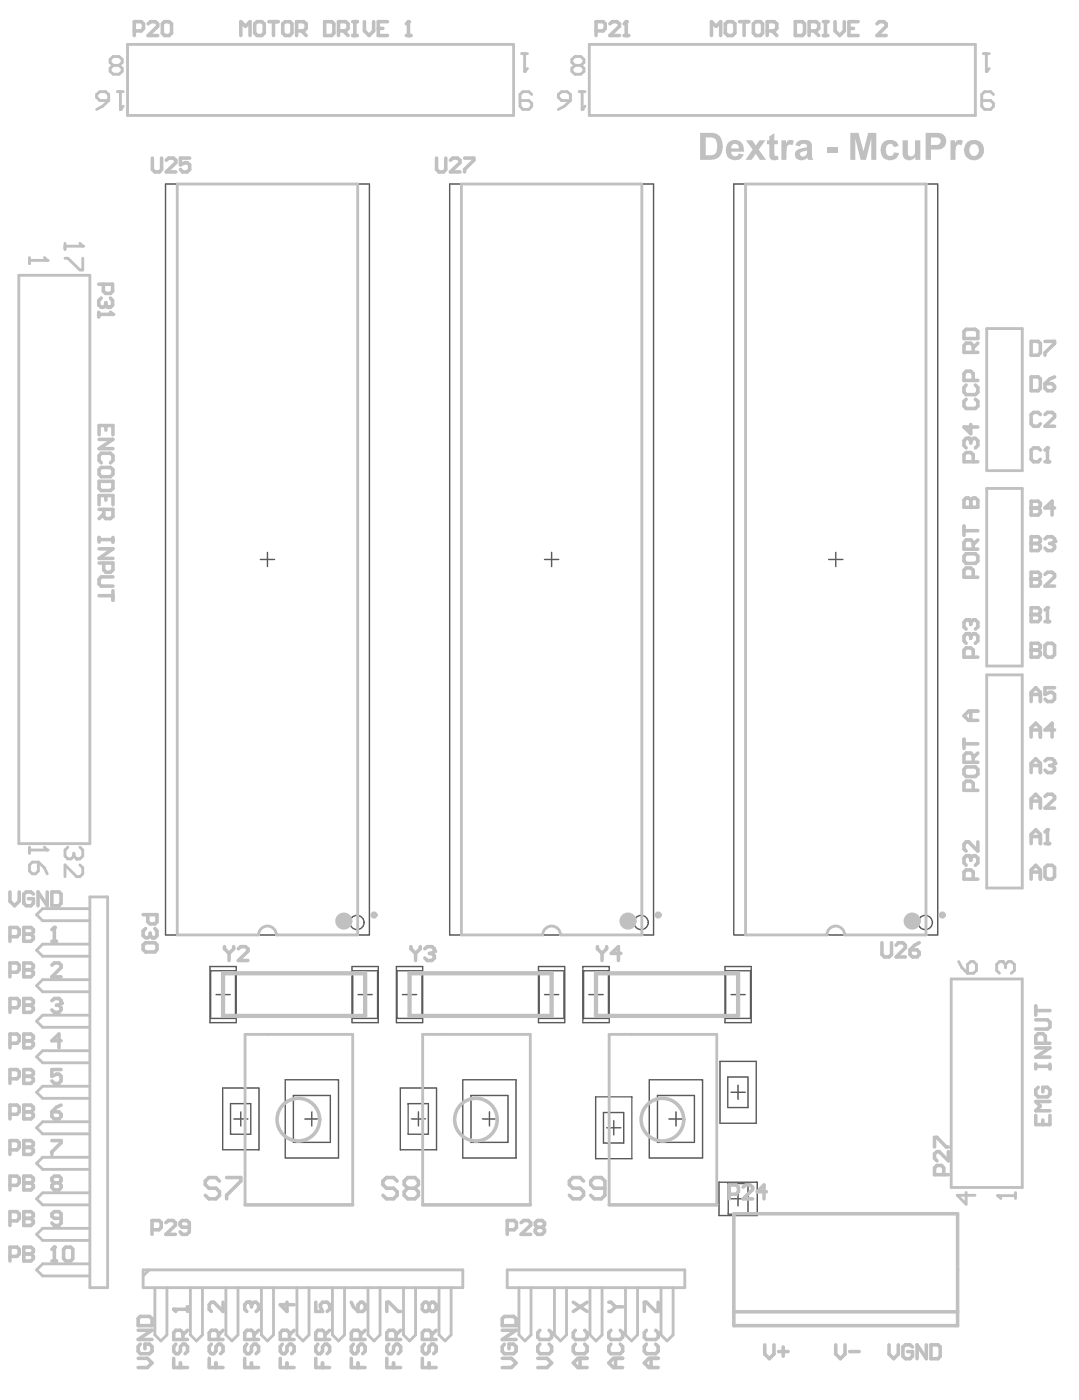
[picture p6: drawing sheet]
<svg xmlns="http://www.w3.org/2000/svg" width="128mm" height="166mm" viewBox="0 0 128 166" stroke-linecap="round" stroke-linejoin="round" font-family="sans-serif">
<g fill="none" stroke="#5a5a5a" stroke-width=".17">
<path d="M19.6 21.8h24.2v89.2h-24.2zM53.4 21.8h24.2v89.2h-24.2zM87.1 21.8h24.2v89.2h-24.2zM30.9 66.4h1.7M31.7 65.6v1.6M64.6 66.4h1.7M65.5 65.6v1.6M98.3 66.4h1.7M99.2 65.6v1.6M24.9 114.7h3.1v6.7h-3.1zM25 115.2h2.9v5.7h-2.9zM25.6 118h1.7"/>
<path d="M26.5 117.2v1.7M41.8 114.7h3.1v6.7h-3.1zM41.9 115.2h2.9v5.7h-2.9zM42.5 118h1.7M43.3 117.2v1.7M47 114.7h3.2v6.7h-3.2zM47.1 115.2h3v5.7h-3zM47.8 118h1.6M48.6 117.2v1.7M63.9 114.7h3.1v6.7h-3.1zM64 115.2h2.9v5.7h-2.9zM64.6 118h1.7"/>
<path d="M65.5 117.2v1.7M69.2 114.7h3.1v6.7h-3.1zM69.3 115.2h2.9v5.7h-2.9zM69.9 118h1.7M70.7 117.2v1.7M86 114.7h3.2v6.7h-3.2zM86.1 115.2h3v5.7h-3zM86.8 118h1.6M87.6 117.2v1.7M26.4 129.1h4.3v7.4h-4.3zM27.4 131h2.4v3.6h-2.4zM27.7 132.8h1.7"/>
<path d="M28.6 132v1.6M33.9 128.2h6.3v9.2h-6.3zM34.8 130h4.4v5.6h-4.4zM36.2 132.8h1.7M37 132v1.6M47.5 129.1h4.3v7.4h-4.3zM48.4 131h2.4v3.6h-2.4zM48.8 132.8h1.7M49.7 132v1.6M54.9 128.2h6.4v9.2h-6.4zM55.9 130h4.4v5.6h-4.4zM57.2 132.8h1.7"/>
<path d="M58.1 132v1.6M70.7 130.2h4.3v7.3h-4.3zM71.6 132h2.4v3.7h-2.4zM72 133.9h1.7M72.8 133v1.7M77.1 128.2h6.3v9.2h-6.3zM78 130h4.4v5.6h-4.4zM79.4 132.8h1.7M80.2 132v1.6M85.4 126h4.3v7.3h-4.3zM86.4 127.8h2.4v3.6h-2.4zM86.8 129.6h1.6"/>
<path d="M87.6 128.8v1.7M85.3 140.3h4.6v4h-4.6zM86.4 140.5h2.4v3.6h-2.4zM86.8 142.3h1.6M87.6 141.4v1.7"/>
<circle cx="42.4" cy="109.5" r=".84"/>
<circle cx="76.1" cy="109.5" r=".84"/>
<circle cx="109.8" cy="109.5" r=".84"/>
</g>
<g fill="none" stroke="#c0c0c0" stroke-width=".34">
<path d="M15.1 5.3h45.9v8.4h-45.9zM61.9 6.4h.7M62.3 6.4v2.1M63.1 11.2l-.3-.3h-.7l-.4 .3v1.4l.4 .4h.7l.3-.4v-.3l-.3-.4h-1.1M69.9 5.3h45.9v8.4h-45.9zM2.2 32.7h8.5v67.4h-8.5zM117.1 39h4.2v16.9h-4.2zM117.1 58h4.2v21h-4.2zM117.1 80.1h4.2v25.3h-4.2zM10.7 116.3h-5.6l-.8 .7 .8 .7h5.6M10.7 112.1h-5.6l-.8 .7 .8 .7h5.6M10.7 106.5h2.1v46.3h-2.1z"/>
<path d="M10.7 107.8h-5.6l-.8 .8 .8 .7h5.6M30.7 111h-9.7v-89.2h21.5v89.2h-9.7M64.4 111h-9.6v-89.2h21.4v89.2h-9.7M98.1 111h-9.6v-89.2h21.4v89.2h-9.7M112.9 116.2h8.4v24.7h-8.4zM10.7 137.4h-5.6l-.8 .7 .8 .7h5.6M10.7 133.1h-5.6l-.8 .8 .8 .7h5.6M10.7 128.9h-5.6l-.8 .7 .8 .8h5.6M10.7 120.5h-5.6l-.8 .7 .8 .7h5.6M10.7 124.7h-5.6l-.8 .7 .8 .7h5.6M10.7 150h-5.6l-.8 .7 .8 .7h5.6M10.7 145.8h-5.6l-.8 .7 .8 .7h5.6"/>
<path d="M10.7 141.6h-5.6l-.8 .7 .8 .7h5.6M17 150.7h37.9v2.1h-37.9zM17.7 150.7l-.7 .7M18.4 152.8v5.6l.7 .7 .7-.7v-5.6M22.6 152.8v5.6l.7 .7 .7-.7v-5.6M26.8 152.8v5.6l.7 .7 .7-.7v-5.6M29.1 143v-20.2h12.8v20.2M31 152.8v5.6l.7 .7 .8-.7v-5.6M35.2 152.8v5.6l.8 .7 .7-.7v-5.6M39.5 152.8v5.6l.7 .7 .7-.7v-5.6M43.7 152.8v5.6l.7 .7 .7-.7v-5.6M47.9 152.8v5.6l.7 .7 .7-.7v-5.6"/>
<path d="M50.2 143v-20.2h12.7v20.2M52.1 152.8v5.6l.7 .7 .7-.7v-5.6M60.2 150.7h21.1v2.1h-21.1zM61.6 152.8v5.6l.7 .7 .7-.7v-5.6M65.8 152.8v5.6l.7 .7 .7-.7v-5.6M70 152.8v5.6l.7 .7 .8-.7v-5.6M72.3 143v-20.2h12.8v20.2M74.2 152.8v5.6l.8 .7 .7-.7v-5.6M78.5 152.8v5.6l.7 .7 .7-.7v-5.6"/>
</g>
<path d="M26.5 115.5h16.8v5.1h-16.8zM48.6 115.5h16.9v5.1h-16.9zM70.7 115.5h16.9v5.1h-16.9z" fill="none" stroke="#c0c0c0" stroke-width=".51"/>
<g fill="none" stroke="#c0c0c0" stroke-width=".42">
<path d="M25.1 159.5l-.3 .3v.6l.3 .3h.3l.2-.3v-.6l.3-.3h.3l.3 .3v.6l-.3 .3M25.9 159v-.8l-.3-.3h-.5l-.3 .3v.8h1.7M26.5 154.6v1l-1.1-1h-.3l-.3 .2v.6l.3 .2M26.5 157.9l-.6 .5M29.1 143h12.8M41.7 154.6l.2 .5 .6 .5M41.9 159.5l-.2 .3v.6l.2 .3h.3l.3-.3v-.6l.3-.3h.2l.3 .3v.6l-.3 .3M42.8 159v-.8l-.3-.3h-.6l-.2 .3v.8h1.6M42.8 154.6h.2l.3 .2v.6l-.3 .2h-.5v-.8zM43.3 157.9l-.5 .5M50.2 143h12.7M72.3 143h12.8"/>
<path d="M87.1 144.1h26.6v13.2h-26.6zM87.1 155.7h26.6M24.8 161.2v1.1h1.7M25.6 161.8v.5M41.7 161.2v1.1h1.6M42.5 161.8v.5"/>
</g>
<circle cx="62.3" cy="8.5" r=".17" fill="#c0c0c0"/>
<path d="M62.6 8.1l-.3 .4M68.2 7.8l-.3 .3v.4l.3 .3h.7l.4-.3v-.4l-.4-.3M68.2 7.8l-.3-.4v-.4l.3-.3h.7l.4 .3v.4l-.4 .4M68.2 7.8h.7M116.7 6.4h.7M117.1 6.4v2.1" fill="none" stroke="#c0c0c0" stroke-width=".34"/>
<path d="M68 154.6l1.7 1M68.3 159.5l-.3 .3v.6l.3 .3h1.1l.3-.3v-.6l-.3-.3M68.3 157.9l-.3 .3v.5l.3 .3h1.1l.3-.3v-.5l-.3-.3M69.7 154.6l-1.7 1M68.8 161.2v1.1M69.7 161.2h-1.1l-.6 .6 .6 .5h1.1" fill="none" stroke="#c0c0c0" stroke-width=".42"/>
<circle cx="117.1" cy="8.5" r=".17" fill="#c0c0c0"/>
<path d="M117.4 8.1l-.3 .4M118.4 141.9h2.1M120.5 141.6v.6" fill="none" stroke="#c0c0c0" stroke-width=".34"/>
<circle cx="118.4" cy="141.9" r=".17" fill="#c0c0c0"/>
<path d="M118.4 141.9l.4 .3" fill="none" stroke="#c0c0c0" stroke-width=".34"/>
<path d="M48.8 112.4v.2l.5 .6M49.3 113.2v.8M49.9 112.4v.2l-.6 .6M50.4 112.6l.3-.2h.6l.3 .2v.3" fill="none" stroke="#c0c0c0" stroke-width=".42"/>
<circle cx="51.6" cy="112.9" r=".21" fill="#c0c0c0"/>
<path d="M51 113.2h.3M51.3 113.2l.3 .2v.3l-.3 .3h-.6l-.3-.3M51.6 112.9l-.3 .3M70.9 112.4v.2l.6 .6M71.5 113.2v.8M72 112.4v.2l-.5 .6M73.7 113.2h-1.2l.9-.8v1.6M90.8 159.6v1.1l.5 .6 .6-.6v-1.1M93 159.9v1.1M99.2 159.6v1.1l.5 .6 .6-.6v-1.1M92.4 160.4h1.1M100.8 160.4h1.2" fill="none" stroke="#c0c0c0" stroke-width=".42"/>
<path d="M9.5 100.5l.3 .4v.7l-.3 .3h-.4" fill="none" stroke="#c0c0c0" stroke-width=".34"/>
<circle cx="9.1" cy="101.9" r=".17" fill="#c0c0c0"/>
<path d="M3.5 100.5v.8M3.5 100.9h2.1M8.1 100.5l-.4 .4v.7l.4 .3h.3l.4-.3M8.8 101.6l.3 .3M8.8 101.3v.3M9.5 102.7l.3 .3v.7l-.3 .3h-.4l-1.4-1.3v1.3" fill="none" stroke="#c0c0c0" stroke-width=".34"/>
<circle cx="5.6" cy="100.9" r=".17" fill="#c0c0c0"/>
<path d="M3.5 30.6v.7M3.5 30.9h2.1M3.5 102.7l.3-.4h.8v1.1l-.4 .3h-.4l-.3-.3zM4.6 102.3l.7 .7 .3 .7M5.3 100.5l.3 .4" fill="none" stroke="#c0c0c0" stroke-width=".34"/>
<circle cx="5.6" cy="30.9" r=".17" fill="#c0c0c0"/>
<path d="M5.3 30.6l.3 .3" fill="none" stroke="#c0c0c0" stroke-width=".34"/>
<path d="M11.7 33.7h1.7v.9l-.3 .2h-.5l-.3-.2v-.9M13.1 35.4l.3 .3v.5l-.3 .3h-.3" fill="none" stroke="#c0c0c0" stroke-width=".42"/>
<circle cx="12.8" cy="36.5" r=".21" fill="#c0c0c0"/>
<path d="M11.7 37.1v.5M11.7 37.3h1.7M12 35.4l-.3 .3v.5l.3 .3h.3l.3-.3M12.6 36.2l.2 .3M12.6 35.9v.3" fill="none" stroke="#c0c0c0" stroke-width=".42"/>
<circle cx="13.4" cy="37.3" r=".21" fill="#c0c0c0"/>
<path d="M13.1 37.1l.3 .2" fill="none" stroke="#c0c0c0" stroke-width=".42"/>
<path d="M13.4 7.8l-.3 .3v.4l.3 .3h.7l.4-.3v-.4l-.4-.3M13.4 7.8l-.3-.4v-.4l.3-.3h.7l.4 .3v.4l-.4 .4M13.4 7.8h.7M14 10.9h.6M14.3 10.9v2.1" fill="none" stroke="#c0c0c0" stroke-width=".34"/>
<circle cx="14.3" cy="13" r=".17" fill="#c0c0c0"/>
<path d="M11.5 11.2l.3-.3h.7l.4 .3v.7h-1.1l-.3-.3zM12.9 11.9l-.7 .7-.7 .4M14.6 12.6l-.3 .4" fill="none" stroke="#c0c0c0" stroke-width=".34"/>
<path d="M20.6 155.4h1.7M20.9 159.5l-.3 .3v.6l.3 .3h.3l.2-.3v-.6l.3-.3h.3l.3 .3v.6l-.3 .3M21.7 159v-.8l-.3-.3h-.5l-.3 .3v.8h1.7M22.3 155.1v.5M22.3 157.9l-.6 .5M20.6 161.2v1.1h1.7M21.4 161.8v.5" fill="none" stroke="#c0c0c0" stroke-width=".42"/>
<circle cx="20.6" cy="155.4" r=".21" fill="#c0c0c0"/>
<g fill="none" stroke="#c0c0c0" stroke-width=".42">
<path d="M18.1 18.8v1.3l.3 .3h.5l.3-.3v-1.3M19.7 19l.3-.2h.6l.3 .2v.3l-1.2 1.1h1.2M22.5 18.8h-1.1v.8l.6-.3h.2l.3 .3v.5l-.3 .3h-.5l-.3-.3M104.7 111.9v1.4l.3 .3h.5l.3-.3v-1.4M106.4 112.2l.2-.3h.6l.3 .3v.3l-1.1 1.1h1.1M108 112.7h.8l.3 .3v.3l-.3 .3h-.5l-.3-.3zM109.1 111.9l-.6 .3-.5 .5M16.4 157.9h1.6l-1.6 1.1h1.6M16.7 159.5l-.3 .3v.6l.3 .3h1l.3-.3v-.6l-.3-.3h-.5v.6M16.7 156.2h1l.3 .3v.8h-1.6v-.8zM18 146h.9l.2-.3v-.6l-.2-.2h-.9v1.6M19.7 145.1l.3-.2h.5l.3 .2v.3l-1.1 1.1h1.1"/>
<path d="M20.6 155.4l.3 .2M22.5 145.7h-.9l-.2-.3v-.3l.2-.2h.6l.3 .2v1.1l-.3 .3h-.6l-.2-.3M33.5 159.5l-.2 .3v.6l.2 .3h.3l.3-.3v-.6l.3-.3h.2l.3 .3v.6l-.3 .3M34.1 154.6v1l-.8-.8h1.6M34.4 159v-.8l-.3-.3h-.6l-.2 .3v.8h1.6M34.9 157.9l-.5 .5M37.5 154.6v1h.8l-.3-.5v-.3l.3-.2h.5l.3 .2v.6l-.3 .2M37.7 159.5l-.2 .3v.6l.2 .3h.3l.3-.3v-.6l.3-.3h.2l.3 .3v.6l-.3 .3M38.6 159v-.8l-.3-.3h-.6l-.2 .3v.8h1.6M39.1 157.9l-.5 .5M45.9 155.6v-1h.3l1.1 1h.3M46.2 159.5l-.3 .3v.6l.3 .3h.3l.2-.3v-.6l.3-.3h.3l.3 .3v.6l-.3 .3"/>
<path d="M47 159v-.8l-.3-.3h-.5l-.3 .3v.8h1.7M47.1 140.2l-.4-.4h-.8l-.5 .4v.4l.5 .4h.8l.4 .4v.5l-.4 .4h-.8l-.5-.4M47.6 157.9l-.6 .5M48.4 141l-.4-.4v-.4l.4-.4h.8l.5 .4v.4l-.5 .4M48.4 141h.8M48.4 141l-.4 .4v.5l.4 .4h.8l.5-.4v-.5l-.5-.4M50.4 159.5l-.3 .3v.6l.3 .3h.3l.2-.3v-.6l.3-.3h.3l.3 .3v.6l-.3 .3M50.9 154.8l-.2-.2h-.3l-.3 .2v.6l.3 .2h.3l.2-.2M50.9 154.8l.3-.2h.3l.3 .2v.6l-.3 .2h-.3l-.3-.2M50.9 154.8v.6M51.2 159v-.8l-.3-.3h-.5l-.3 .3v.8h1.7M51.8 157.9l-.6 .5"/>
<path d="M59.6 157.9h1.7l-1.7 1.1h1.7M59.9 159.5l-.3 .3v.6l.3 .3h1.1l.3-.3v-.6l-.3-.3h-.6v.6M59.9 156.2h1.1l.3 .3v.8h-1.7v-.8zM60.2 146h.8l.3-.3v-.6l-.3-.2h-.8v1.6M61.8 145.1l.3-.2h.6l.3 .2v.3l-1.2 1.1h1.2M63.8 145.7l-.3-.3v-.3l.3-.2h.5l.3 .2v.3l-.3 .3M63.8 145.7l-.3 .3v.2l.3 .3h.5l.3-.3v-.2l-.3-.3M63.8 145.7h.5M64.1 159.5l-.3 .3v.6l.3 .3h1.1l.3-.3v-.6l-.3-.3M64.1 157.9l-.3 .3v.5l.3 .3h1.1l.3-.3v-.5l-.3-.3M72.3 154.6h.2l.6 .5M72.5 159.5l-.2 .3v.6l.2 .3h1.1l.3-.3v-.6l-.3-.3"/>
<path d="M72.5 157.9l-.2 .3v.5l.2 .3h1.1l.3-.3v-.5l-.3-.3M73.1 155.1l-.6 .5h-.2M73.1 155.1h.8M76.7 159.5l-.2 .3v.6l.2 .3h1.1l.3-.3v-.6l-.3-.3M76.7 157.9l-.2 .3v.5l.2 .3h1.1l.3-.3v-.5l-.3-.3M78.1 154.6v1h-.3l-1.1-1h-.2v1M86.5 141.7h.9l.2-.3v-.5l-.2-.3h-.9v1.7M88.2 140.9l.3-.3h.5l.3 .3v.3l-1.1 1.1h1.1M91 141.4h-1.1l.8-.8v1.7M16.4 161.2h1.1l.5 .6-.5 .5h-1.1M33.3 161.2v1.1h1.6M34.1 161.8v.5"/>
<path d="M37.5 161.2v1.1h1.6M38.3 161.8v.5M45.9 161.2v1.1h1.7M46.7 161.8v.5M50.1 161.2v1.1h1.7M50.9 161.8v.5M59.6 161.2h1.1l.6 .6-.6 .5h-1.1M63.8 161.2h1.1l.6 .6-.6 .5h-1.1M73.1 161.2v1.1M73.9 161.2h-1.1l-.5 .6 .5 .5h1.1M77.3 161.2v1.1M78.1 161.2h-1.1l-.5 .6 .5 .5h1.1"/>
</g>
<path d="M113.8 114.1l.4 .7 .6 .7M114.8 114.5l.4-.4h.3l.4 .4v.7l-.4 .3h-.7zM119 114.1h-.4l-.3 .4v.7l.3 .3M114.7 141.5v1.4l-1.1-1h2.1" fill="none" stroke="#c0c0c0" stroke-width=".34"/>
<circle cx="119" cy="114.1" r=".17" fill="#c0c0c0"/>
<path d="M119 114.1l.3 .4M119.3 114.5v.3M119.3 114.5l.4-.4h.3l.4 .4v.7l-.4 .3" fill="none" stroke="#c0c0c0" stroke-width=".34"/>
<path d="M115 101.6h-.3l-.3 .3v.5l.3 .3M115.5 104.3v-.8l-.3-.3h-.5l-.3 .3v.8h1.7" fill="none" stroke="#c0c0c0" stroke-width=".42"/>
<circle cx="115" cy="101.6" r=".21" fill="#c0c0c0"/>
<g fill="none" stroke="#c0c0c0" stroke-width=".42">
<path d="M115 75.2h-.3l-.3 .3v.6l.3 .2M115.5 78v-.8l-.3-.3h-.5l-.3 .3v.8h1.7M114.4 87.7v1.1M114.4 88.3h1.7M114.7 91h1.1l.3 .3v.6l-.3 .3h-1.1l-.3-.3v-.6zM115.2 84.4v1.1M115.5 90.5v-.8l-.3-.3h-.5l-.3 .3v.8h1.7M115.5 93.8v-.8l-.3-.3h-.5l-.3 .3v.8h1.7M116.1 99.9v1.1l-1.1-1.1h-.3l-.3 .3v.6l.3 .2M116.1 89.4l-.6 .5M116.1 84.4h-1.1l-.6 .5 .6 .6h1.1M115 101.6l.2 .3"/>
<path d="M115.2 101.9v.2M115.2 101.9l.3-.3h.3l.3 .3v.5l-.3 .3"/>
</g>
<circle cx="115" cy="75.2" r=".21" fill="#c0c0c0"/>
<path d="M115 75.2l.2 .3M115 73.6h-.3l-.3 .3v.5l.3 .3M115.2 75.5v.3M115.2 75.5l.3-.3h.3l.3 .3v.6l-.3 .2" fill="none" stroke="#c0c0c0" stroke-width=".42"/>
<circle cx="115" cy="73.6" r=".21" fill="#c0c0c0"/>
<path d="M114.4 60.2h1.7v-.8l-.3-.3h-.3l-.3 .3v.8M114.4 62.4v1.1M114.4 63h1.7M114.7 65.7h1.1l.3 .3v.6l-.3 .3h-1.1l-.3-.3v-.6zM115 73.6l.2 .3M115.2 73.9v.2M115.2 73.9l.3-.3h.3l.3 .3v.5l-.3 .3M115.5 68.5v-.8l-.3-.3h-.5l-.3 .3v.8h1.7M115.5 65.2v-.8l-.3-.3h-.5l-.3 .3v.8h1.7M116.1 64.1l-.6 .5" fill="none" stroke="#c0c0c0" stroke-width=".42"/>
<circle cx="115.2" cy="60.2" r=".21" fill="#c0c0c0"/>
<path d="M115 52h-.3l-.3 .3v.6l.3 .3M115.5 54.8v-.8l-.3-.3h-.5l-.3 .3v.8h1.7M114.4 60.2v-.8l.3-.3h.3l.2 .3v.8" fill="none" stroke="#c0c0c0" stroke-width=".42"/>
<circle cx="115" cy="52" r=".21" fill="#c0c0c0"/>
<g fill="none" stroke="#c0c0c0" stroke-width=".42">
<path d="M11.8 51.6v-1.1h1.6v1.1M11.8 55.7l.2-.2h1.1l.3 .2v.6l-.3 .3h-1.1l-.2-.3zM11.8 57.1h1.6v.9l-.3 .2h-1.1l-.2-.2zM11.8 59.9v-1.1h1.6v1.1M11.8 52.2h1.6l-1.6 1h1.6M12 54.9l-.2-.3v-.5l.2-.3h1.1l.3 .3v.5l-.3 .3M12.6 50.5v.6M12.6 58.8v.6M115 52l.2 .3M115.2 50.4v1.1l-.8-.8h1.7M115.2 52.3v.3M115.2 52.3l.3-.3h.3l.3 .3v.6l-.3 .3"/>
<path d="M11.8 60.5h1.6v.8l-.3 .3h-.5l-.3-.3v-.8M11.8 66.8h1.6v.8l-.3 .3h-.5l-.3-.3v-.8M11.8 63.8v.5M11.8 64h1.6M11.8 65.1h1.6l-1.6 1.2h1.6M11.8 70.7h1.6M12.3 61l-.5 .6M13.4 63.8v.5M13.4 70.1v1.1M13.4 68.5h-1.4l-.2 .3v.5l.2 .3h1.4"/>
</g>
<path d="M117.9 11.2l-.3-.3h-.7l-.4 .3v1.4l.4 .4h.7l.3-.4v-.3l-.3-.4h-1.1M7.7 28.9v.7M7.7 29.2h2.1" fill="none" stroke="#c0c0c0" stroke-width=".34"/>
<circle cx="9.8" cy="29.2" r=".17" fill="#c0c0c0"/>
<path d="M7.7 30.7h.4l1.4 1.3h.3v-1.3M9.5 28.9l.3 .3" fill="none" stroke="#c0c0c0" stroke-width=".34"/>
<path d="M17 108.6h1.6v.8l-.2 .3h-.6l-.3-.3v-.8M18.4 110.2l.2 .3v.5l-.2 .3h-.3" fill="none" stroke="#c0c0c0" stroke-width=".42"/>
<circle cx="18.1" cy="111.3" r=".21" fill="#c0c0c0"/>
<path d="M15.9 3.7h.9l.2-.3v-.6l-.2-.2h-.9v1.6M17.6 2.8l.3-.2h.5l.3 .2v.3l-1.1 1.1h1.1M19.5 2.6h.6l.3 .2v1.1l-.3 .3h-.6l-.2-.3v-1.1zM70.7 3.7h.9l.2-.3v-.6l-.2-.2h-.9v1.6M72.4 2.8l.3-.2h.5l.3 .2v.3l-1.1 1.1h1.1M74.1 4.2h.5M74.3 2.6v1.6M17 112.1l.3-.2h1.1l.2 .2v.6l-.2 .3h-1.1l-.3-.3zM17.3 110.2l-.3 .3v.5l.3 .3h.2l.3-.3M17.8 111l.3 .3M17.8 110.8v.2" fill="none" stroke="#c0c0c0" stroke-width=".42"/>
<circle cx="74.3" cy="2.6" r=".21" fill="#c0c0c0"/>
<path d="M74.3 2.6l-.2 .2M114.4 39.3l.3-.2h1.1l.3 .2v.9h-1.7zM114.7 47.4l-.3 .2v.6l.3 .3h1.1l.3-.3v-.6l-.3-.2M114.7 45.7l-.3 .3v.5l.3 .3h1.1l.3-.3v-.5l-.3-.3M115.5 41.8v-.8l-.3-.3h-.5l-.3 .3v.8h1.7M115.5 45.2v-.8l-.3-.3h-.5l-.3 .3v.8h1.7M116.1 40.7l-.6 .6M2.8 139.6v1.6h.9l.3-.3v-.2l-.3-.3h-.9M110.9 136.1v-1.1h.3l1.1 1.1h.3M112 139.4v-.8l-.2-.3h-.6l-.3 .3v.8h1.7M112.6 136.7v1.1l-1.1-1.1h-.3l-.3 .2v.6l.3 .3M1.2 140.7h.8l.3-.3v-.6l-.3-.2h-.8v1.6" fill="none" stroke="#c0c0c0" stroke-width=".42"/>
<circle cx="2.8" cy="140.4" r=".21" fill="#c0c0c0"/>
<path d="M1.2 123.8h.8l.3-.3v-.5l-.3-.3h-.8v1.7M2.8 139.6h.9l.3 .2v.3l-.3 .3h-.9M2.8 122.7v1.7h.9l.3-.3v-.3l-.3-.3h-.9M6.4 140.4h.6M6.4 140.4l-.2-.3v-.3l.2-.2h.6l.3 .2v.3l-.3 .3M6.4 140.4l-.2 .3v.2l.2 .3h.6l.3-.3v-.2l-.3-.3" fill="none" stroke="#c0c0c0" stroke-width=".42"/>
<circle cx="2.8" cy="123.5" r=".21" fill="#c0c0c0"/>
<g fill="none" stroke="#c0c0c0" stroke-width=".42">
<path d="M122.4 72.1v1.7h.8l.3-.3v-.3l-.3-.3h-.8M122.4 87.5v-1.1l.5-.6 .6 .6v1.1M122.4 86.6h1.1M125.2 86.6h-1.2l.9-.8v1.7M1.2 105.9v1.1l.5 .5 .6-.5v-1.1M4 106.1l-.3-.2h-.6l-.3 .2v1.1l.3 .3h.6l.3-.3v-.5h-.6M5.6 105.9v1.6l-1.1-1.6v1.6M6.2 105.9h.8l.3 .2v1.1l-.3 .3h-.8zM26.6 112.4v.2l.6 .6M27.2 113.2v.8M27.7 112.4v.2l-.5 .6M28.3 112.6l.3-.2h.5l.3 .2v.3l-1.1 1.1h1.1"/>
<path d="M122.4 104.3v-1.1l.5-.5 .6 .5v1.1M122.4 103.5h1.1M124 103l.3-.3h.6l.3 .3v1l-.3 .3h-.6l-.3-.3zM2.8 122.7h.9l.3 .3v.3l-.3 .2h-.9M7.3 123.5h-1.1l.8-.8v1.7M105.5 159.6v1.1l.6 .6 .5-.6v-1.1M108.3 159.9l-.3-.3h-.5l-.3 .3v1.1l.3 .3h.5l.3-.3v-.6h-.6M109.9 159.6v1.7l-1.1-1.7v1.7M110.5 159.6h.8l.3 .3v1.1l-.3 .3h-.8z"/>
</g>
<circle cx="122.4" cy="72.9" r=".21" fill="#c0c0c0"/>
<path d="M122.4 72.1h.8l.3 .3v.3l-.3 .2h-.8M124 73.8h.6M124.3 72.1v1.7" fill="none" stroke="#c0c0c0" stroke-width=".42"/>
<circle cx="124.3" cy="72.1" r=".21" fill="#c0c0c0"/>
<path d="M123.5 49.2l-.3-.3h-.5l-.3 .3v1.1l.3 .3h.5l.3-.3M124 49.2l.3-.3h.6l.3 .3v.3l-1.2 1.1h1.2M124.3 72.1l-.3 .3M1.2 144.9h.8l.3-.3v-.5l-.3-.3h-.8v1.6M2.8 143.8v1.6h.9l.3-.2v-.3l-.3-.3h-.9" fill="none" stroke="#c0c0c0" stroke-width=".42"/>
<circle cx="2.8" cy="144.6" r=".21" fill="#c0c0c0"/>
<path d="M1.2 132.3h.8l.3-.3v-.6l-.3-.2h-.8v1.6M2.8 131.2v1.6h.9l.3-.3v-.2l-.3-.3h-.9M2.8 143.8h.9l.3 .3v.3l-.3 .2h-.9M7.3 144.6h-.9l-.2-.2v-.3l.2-.3h.6l.3 .3v1.1l-.3 .2h-.6l-.2-.2" fill="none" stroke="#c0c0c0" stroke-width=".42"/>
<circle cx="2.8" cy="132" r=".21" fill="#c0c0c0"/>
<path d="M1.2 128h.8l.3-.3v-.5l-.3-.3h-.8v1.7M2.8 131.2h.9l.3 .2v.3l-.3 .3h-.9M2.8 126.9v1.7h.9l.3-.3v-.3l-.3-.3h-.9M6.2 132h.8l.3 .3v.2l-.3 .3h-.6l-.2-.3zM7.3 131.2l-.6 .2-.5 .6" fill="none" stroke="#c0c0c0" stroke-width=".42"/>
<circle cx="2.8" cy="127.7" r=".21" fill="#c0c0c0"/>
<path d="M1.2 119.6h.8l.3-.3v-.5l-.3-.3h-.8v1.7M2.8 118.5v1.7h.9l.3-.3v-.3l-.3-.3h-.9M2.8 126.9h.9l.3 .3v.3l-.3 .2h-.9M7.3 126.9h-1.1v.8l.5-.2h.3l.3 .2v.6l-.3 .3h-.6l-.2-.3" fill="none" stroke="#c0c0c0" stroke-width=".42"/>
<circle cx="2.8" cy="119.3" r=".21" fill="#c0c0c0"/>
<path d="M2.8 118.5h.9l.3 .3v.3l-.3 .2h-.9M6.2 118.8l.2-.3h.6l.3 .3v.3" fill="none" stroke="#c0c0c0" stroke-width=".42"/>
<circle cx="7.3" cy="119.1" r=".21" fill="#c0c0c0"/>
<path d="M1.2 115.4h.8l.3-.3v-.6l-.3-.2h-.8v1.6M2.8 114.3v1.6h.9l.3-.3v-.2l-.3-.3h-.9M6.7 119.3h.3M7 119.3l.3 .3v.3l-.3 .3h-.6l-.2-.3M7.3 119.1l-.3 .2" fill="none" stroke="#c0c0c0" stroke-width=".42"/>
<circle cx="2.8" cy="115.1" r=".21" fill="#c0c0c0"/>
<path d="M2.8 114.3h.9l.3 .2v.3l-.3 .3h-.9M6.2 114.5l.2-.2h.6l.3 .2v.3l-1.1 1.1h1.1M29.3 159.5l-.3 .3v.6l.3 .3h.3l.2-.3v-.6l.3-.3h.3l.3 .3v.6l-.3 .3M29.6 154.6h-.3l-.3 .2v.6l.3 .2M30.1 159v-.8l-.3-.3h-.5l-.3 .3v.8h1.7M30.7 157.9l-.6 .5M29 161.2v1.1h1.7M29.8 161.8v.5" fill="none" stroke="#c0c0c0" stroke-width=".42"/>
<circle cx="29.6" cy="154.6" r=".21" fill="#c0c0c0"/>
<path d="M51.8 18.8v1.3l.3 .3h.6l.2-.3v-1.3M53.5 19l.2-.2h.6l.3 .2v.3l-1.1 1.1h1.1M55.1 18.8h1.1v.2l-1.1 1.1v.3M26.9 139.8h1.7v.4l-1.7 1.7v.4M26.1 140.2l-.5-.4h-.8l-.4 .4v.4l.4 .4h.8l.5 .4v.5l-.5 .4h-.8l-.4-.4M29.6 154.6l.2 .2M29.8 154.8v.3M29.8 154.8l.3-.2h.3l.3 .2v.6l-.3 .2M69.3 140.2l-.5-.4h-.8l-.4 .4v.4l.4 .4h.8l.5 .4v.5l-.5 .4h-.8l-.4-.4M71.8 141h-1.3l-.4-.4v-.4l.4-.4h.9l.4 .4v1.7l-.4 .4h-.9l-.4-.4" fill="none" stroke="#c0c0c0" stroke-width=".42"/>
<path d="M68.8 10.9h.6M69.1 10.9v2.1" fill="none" stroke="#c0c0c0" stroke-width=".34"/>
<circle cx="69.1" cy="13" r=".17" fill="#c0c0c0"/>
<path d="M66.3 11.2l.3-.3h.7l.4 .3v.7h-1.1l-.3-.3zM67.7 11.9l-.7 .7-.7 .4M69.4 12.6l-.3 .4" fill="none" stroke="#c0c0c0" stroke-width=".34"/>
<path d="M122.4 99.3h1.1M124.3 98.5v1.6M122.4 100.1v-1.1l.5-.5 .6 .5v1.1M124 100.1h.6" fill="none" stroke="#c0c0c0" stroke-width=".42"/>
<circle cx="124.3" cy="98.5" r=".21" fill="#c0c0c0"/>
<path d="M122.4 91.7v-1.1l.5-.5 .6 .5v1.1M122.4 90.9h1.1M124 90.3l.3-.2h.6l.3 .2v.3M124.3 98.5l-.3 .2" fill="none" stroke="#c0c0c0" stroke-width=".42"/>
<circle cx="125.2" cy="90.6" r=".21" fill="#c0c0c0"/>
<path d="M122.4 76.3v1.7h.8l.3-.3v-.3l-.3-.2h-.8M122.4 95.9v-1.1l.5-.5 .6 .5v1.1M122.4 95.1h1.1M124 94.5l.3-.2h.6l.3 .2v.3l-1.2 1.1h1.2M124.6 90.9h.3M124.9 90.9l.3 .2v.3l-.3 .3h-.6l-.3-.3M125.2 90.6l-.3 .3" fill="none" stroke="#c0c0c0" stroke-width=".42"/>
<circle cx="122.4" cy="77.2" r=".21" fill="#c0c0c0"/>
<path d="M122.4 59.5v1.6h.8l.3-.3v-.2l-.3-.3h-.8M122.4 76.3h.8l.3 .3v.3l-.3 .3h-.8M124 76.6l.3-.3h.6l.3 .3v1.1l-.3 .3h-.6l-.3-.3z" fill="none" stroke="#c0c0c0" stroke-width=".42"/>
<circle cx="122.4" cy="60.3" r=".21" fill="#c0c0c0"/>
<path d="M122.4 59.5h.8l.3 .2v.3l-.3 .3h-.8M122.4 63.7v1.6h.8l.3-.2v-.3l-.3-.3h-.8M125.2 60.3h-1.2l.9-.8v1.6" fill="none" stroke="#c0c0c0" stroke-width=".42"/>
<circle cx="122.4" cy="64.5" r=".21" fill="#c0c0c0"/>
<path d="M122.4 63.7h.8l.3 .3v.3l-.3 .2h-.8M124 64l.3-.3h.6l.3 .3v.3" fill="none" stroke="#c0c0c0" stroke-width=".42"/>
<circle cx="125.2" cy="64.3" r=".21" fill="#c0c0c0"/>
<path d="M122.4 44.7h.8l.3 .3v1.1l-.3 .3h-.8zM123.5 53.4l-.3-.2h-.5l-.3 .2v1.1l.3 .3h.5l.3-.3M124 45.5h.9l.3 .3v.3l-.3 .3h-.6l-.3-.3zM124 54.8h.6M124.3 53.2v1.6M125.2 44.7l-.6 .3-.6 .5M124.6 64.5h.3M124.9 64.5l.3 .3v.3l-.3 .2h-.6l-.3-.2M125.2 64.3l-.3 .2" fill="none" stroke="#c0c0c0" stroke-width=".42"/>
<circle cx="124.3" cy="53.2" r=".21" fill="#c0c0c0"/>
<path d="M122.4 40.5h.8l.3 .3v1.1l-.3 .3h-.8zM124 40.5h1.2v.3l-1.2 1.1v.3M124.3 53.2l-.3 .2M1.2 136.5h.8l.3-.3v-.6l-.3-.2h-.8v1.6M2.8 135.4v1.6h.9l.3-.3v-.2l-.3-.3h-.9" fill="none" stroke="#c0c0c0" stroke-width=".42"/>
<circle cx="2.8" cy="136.2" r=".21" fill="#c0c0c0"/>
<path d="M1.2 111.2h.8l.3-.3v-.6l-.3-.2h-.8v1.6M2.8 110.1v1.6h.9l.3-.3v-.2l-.3-.3h-.9M2.8 135.4h.9l.3 .2v.3l-.3 .3h-.9M6.2 135.4h1.1v.2l-1.1 1.1v.3" fill="none" stroke="#c0c0c0" stroke-width=".42"/>
<circle cx="2.8" cy="110.9" r=".21" fill="#c0c0c0"/>
<path d="M2.8 110.1h.9l.3 .2v.3l-.3 .3h-.9M6.2 111.7h.5M6.4 110.1v1.6" fill="none" stroke="#c0c0c0" stroke-width=".42"/>
<circle cx="6.4" cy="110.1" r=".21" fill="#c0c0c0"/>
<g fill="none" stroke="#c0c0c0" stroke-width=".42">
<path d="M28.6 4.2v-1.6l.5 .5 .6-.5v1.6M30.2 2.8l.3-.2h.6l.3 .2v1.1l-.3 .3h-.6l-.3-.3zM31.9 2.6h1.1M32.5 2.6v1.6M33.6 2.8l.3-.2h.5l.3 .2v1.1l-.3 .3h-.5l-.3-.3zM35.2 3.7h.8l.3-.3v-.6l-.3-.2h-.8v1.6M35.8 3.7l.5 .5M38.5 2.6h.9l.2 .2v1.1l-.2 .3h-.9zM40.2 3.7h.8l.3-.3v-.6l-.3-.2h-.8v1.6M40.8 3.7l.5 .5M41.9 2.6h.5M41.9 4.2h.5"/>
<path d="M42.1 2.6v1.6M43.3 2.6v1.1l.5 .5 .5-.5v-1.1M44.9 3.4h.5M46 2.6h-1.1v1.6h1.1M48.2 4.2h.6M48.5 2.6v1.6M6.4 110.1l-.2 .2"/>
</g>
<circle cx="48.5" cy="2.6" r=".21" fill="#c0c0c0"/>
<g fill="none" stroke="#c0c0c0" stroke-width=".42">
<path d="M48.5 2.6l-.3 .2M84.4 4.2v-1.6l.6 .5 .5-.5v1.6M86.1 2.8l.3-.2h.5l.3 .2v1.1l-.3 .3h-.5l-.3-.3zM87.8 2.6h1.1M88.3 2.6v1.6M89.4 2.8l.3-.2h.6l.2 .2v1.1l-.2 .3h-.6l-.3-.3zM91.1 3.7h.8l.3-.3v-.6l-.3-.2h-.8v1.6M91.6 3.7l.6 .5M94.4 2.6h.8l.3 .2v1.1l-.3 .3h-.8zM96 3.7h.9l.3-.3v-.6l-.3-.2h-.9v1.6M96.6 3.7l.6 .5M97.7 2.6h.6"/>
<path d="M97.7 4.2h.6M98 2.6v1.6M99.1 2.6v1.1l.6 .5 .5-.5v-1.1M100.8 3.4h.5M101.8 2.6h-1v1.6h1M104.1 2.8l.2-.2h.6l.3 .2v.3l-1.1 1.1h1.1M122.4 67.9v1.7h.8l.3-.3v-.3l-.3-.3h-.8M122.9 119.4v1.1M122.9 119.9h1.7M122.9 126.3v.6M122.9 132.4v1.1h1.7v-1.1M122.9 121h1.4l.3 .3v.6l-.3 .2h-1.4"/>
<path d="M122.9 126.6h1.7M122.9 124.4h1.7l-1.7 1.1h1.7M123.2 129l-.3 .3v.6l.3 .3h1.1l.3-.3v-.6l-.3-.3h-.5v.6M123.8 132.9v.6M124.1 123.8v-.8l-.3-.3h-.6l-.3 .3v.8h1.7M124.6 126.3v.6M124.6 130.7h-1.7l.6 .6-.6 .5h1.7"/>
</g>
<circle cx="122.4" cy="68.7" r=".21" fill="#c0c0c0"/>
<path d="M122.4 67.9h.8l.3 .3v.3l-.3 .2h-.8M124 68.2l.3-.3h.6l.3 .3v.3l-1.2 1.1h1.2M122.4 83.3v-1.1l.5-.6 .6 .6v1.1M122.4 82.4h1.1M125.2 81.6h-1.2v.8l.6-.2h.3l.3 .2v.6l-.3 .3h-.6l-.3-.3M1.2 149.1h.8l.3-.3v-.5l-.3-.3h-.8v1.7M2.8 148v1.7h.9l.3-.3v-.3l-.3-.3h-.9" fill="none" stroke="#c0c0c0" stroke-width=".42"/>
<circle cx="2.8" cy="148.8" r=".21" fill="#c0c0c0"/>
<path d="M2.8 148h.9l.3 .3v.3l-.3 .2h-.9M6.2 149.7h.5M6.4 148v1.7" fill="none" stroke="#c0c0c0" stroke-width=".42"/>
<circle cx="6.4" cy="148" r=".21" fill="#c0c0c0"/>
<path d="M6.4 148l-.2 .3M7.5 148.3l.3-.3h.6l.2 .3v1.1l-.2 .3h-.6l-.3-.3z" fill="none" stroke="#c0c0c0" stroke-width=".42"/>
<g fill="#c0c0c0">
<path d="M88.5 16.7h.8l.4 .6 .4-.6h.7l-.8 1.1 .9 1.2h-.7l-.5-.7-.5 .7h-.7l.8-1.2z"/>
<path d="M91.3 16.2l.6-.4v.9h.4v.4h-.4v1.1l.1 .3h.3l.1 .4a.75 .75 0 0 1-1-.2l-.1-1.6h-.3v-.4h.3z"/>
<path d="M92.7 16.7h.6v.3a.64 .64 0 0 1 .9-.3l-.2 .5a.48 .48 0 0 0-.5 .1 .48 .48 0 0 0-.1 .6l-.1 1.1h-.6z"/>
<path d="M98.1 17.5h1.3v.6h-1.3z"/>
<path d="M100.9 15.8h1l.6 2.2 .5-2.2h1v3.2h-.6v-2.6l-.6 2.6h-.7l-.6-2.6v2.6h-.6z"/>
<path d="M104.8 16.9a1.24 1.24 0 0 1 1.8 .2l.1 .2-.6 .2a.47 .47 0 0 0-.6-.4 .47 .47 0 0 0-.4 .5 .71 .71 0 0 0 .5 .9h.3l.2-.4 .6 .1a.88 .88 0 0 1-.8 .8 1.24 1.24 0 0 1-1.1-.4 1.5 1.5 0 0 1 0-1.7z"/>
<path d="M107.1 16.7h.6v1.4a.43 .43 0 0 0 .5 .5 .43 .43 0 0 0 .4-.6v-1.3h.6v2.3h-.6v-.4a.81 .81 0 0 1-.9 .4 .81 .81 0 0 1-.6-.9z"/>
<path d="M112.8 16.7h.6v.3a.58 .58 0 0 1 .9-.3l-.2 .5a.43 .43 0 0 0-.5 0 .43 .43 0 0 0-.2 .6v1.2h-.6z"/>
<path d="M83.1 15.8h1.2a1.26 1.26 0 0 1 1.4 1.3 1.56 1.56 0 0 1-.6 1.7l-.7 .2h-1.3zM83.8 16.3v2.1h.4a.74 .74 0 0 0 .9-.8v-.1a.92 .92 0 0 0-.7-1.2z"/>
<path d="M86.5 16.8a1.12 1.12 0 0 1 1.3 0 1.12 1.12 0 0 1 .5 1.1v.1h-1.5a.46 .46 0 0 0 .3 .5 .46 .46 0 0 0 .5-.3l.7 .1a1.12 1.12 0 0 1-1.4 .6 1.12 1.12 0 0 1-.7-1.3v-.4zM86.9 17.2l-.1 .4h.9a.47 .47 0 0 0-.3-.5 .47 .47 0 0 0-.5 .1z"/>
<path d="M94.6 16.9v-.1a1.53 1.53 0 0 1 1.6 0l.2 .4v1.4l.1 .4h-.6l-.1-.3a.87 .87 0 0 1-1.5-.3 .84 .84 0 0 1 .9-.8l.2-.1a.26 .26 0 0 0 .4-.2 .48 .48 0 0 0-.9 .1l-.5-.2zM95 18.1a.39 .39 0 0 0 .3 .5 .39 .39 0 0 0 .4-.3l.1-.2a.18 .18 0 0 0-.1-.2 .18 .18 0 0 0-.2 0z"/>
<path d="M109.9 15.8h1a1.07 1.07 0 0 1 1.4 1.3 1.09 1.09 0 0 1-1.4 .7h-.4v1.2h-.6zM110.5 16.3v.9h.7a.46 .46 0 0 0 .4-.5 .46 .46 0 0 0-.6-.4z"/>
<path d="M114.4 17.8a1.21 1.21 0 0 1 2.4 0 1.21 1.21 0 0 1-2.4 0zM115.3 17.2a.78 .78 0 0 0 .3 1.3 .7 .7 0 0 0 .6-.8 .7 .7 0 0 0-.7-.6z"/>
</g>
<path d="M30.7 111a1.05 1.05 0 0 1 1-1.1 1.05 1.05 0 0 1 1.1 1.1M64.4 111a1.05 1.05 0 0 1 1.1-1.1 1.05 1.05 0 0 1 1 1.1M98.1 111a1.05 1.05 0 0 1 1.1-1.1 1.05 1.05 0 0 1 1 1.1" fill="none" stroke="#c0c0c0" stroke-width=".34"/>
<g fill="none" stroke="#c0c0c0" stroke-width=".42">
<circle cx="44.4" cy="108.6" r=".21"/>
<circle cx="78.1" cy="108.6" r=".21"/>
<circle cx="111.8" cy="108.6" r=".21"/>
<circle cx="35.4" cy="132.9" r="2.53"/>
<circle cx="56.5" cy="132.9" r="2.53"/>
<circle cx="78.6" cy="132.9" r="2.53"/>
</g>
<g fill="none" stroke="#c0c0c0" stroke-width="1">
<circle cx="40.8" cy="109.3" r=".51"/>
<circle cx="74.5" cy="109.3" r=".51"/>
<circle cx="108.3" cy="109.3" r=".51"/>
</g>
</svg>
